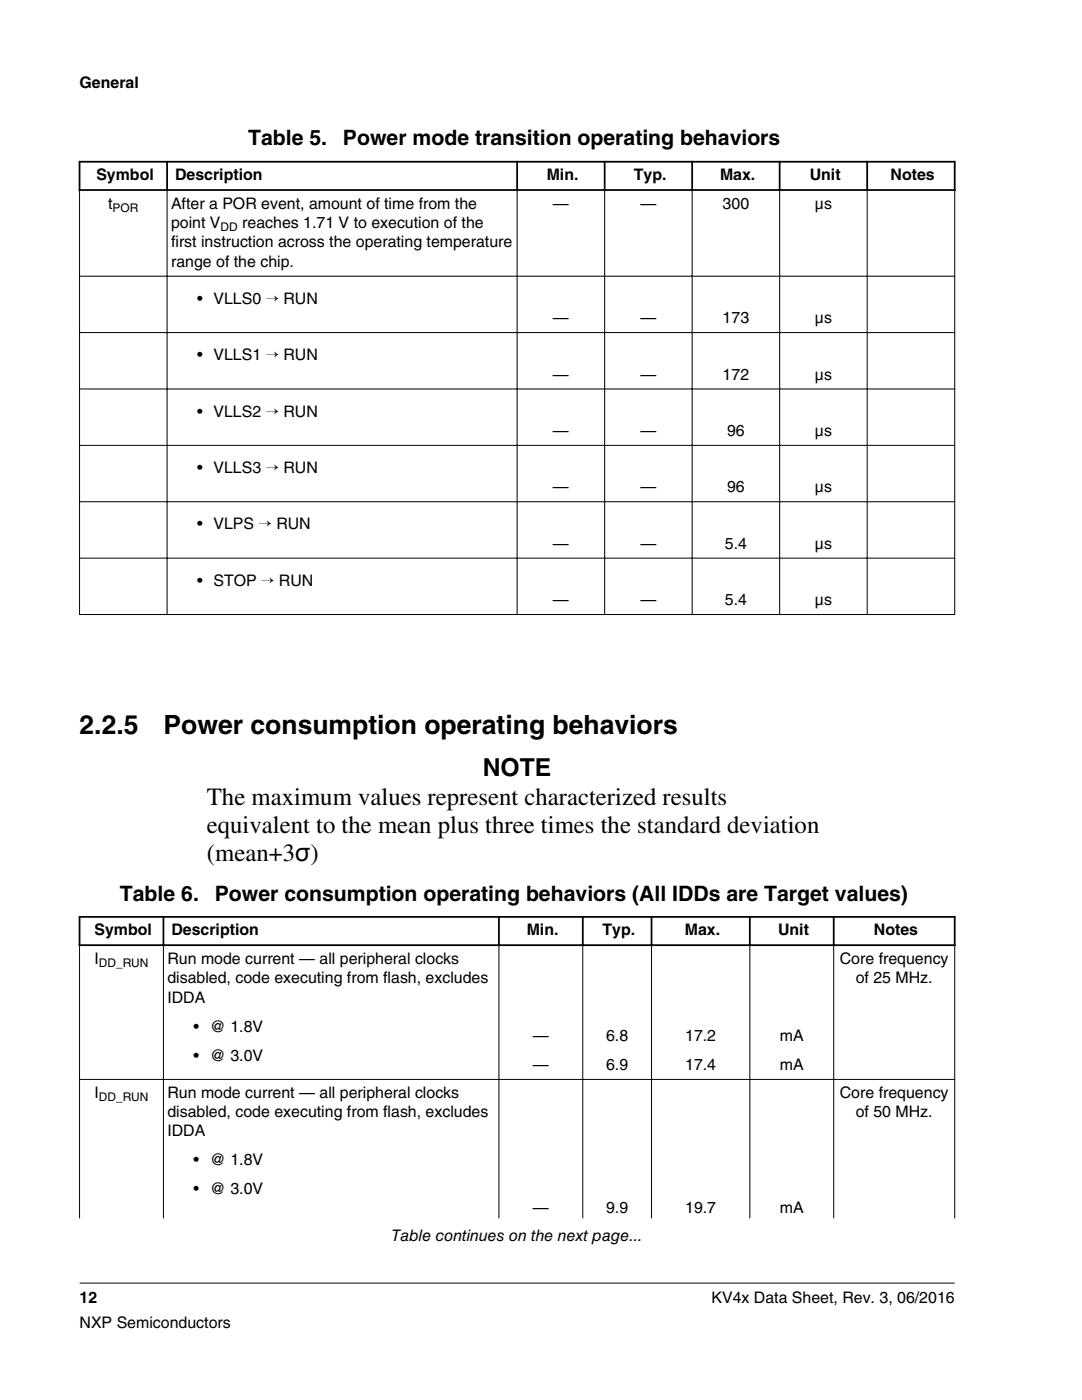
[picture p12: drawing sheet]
<svg xmlns="http://www.w3.org/2000/svg" width="216mm" height="279mm" viewBox="0 0 216 279" stroke-linecap="round" stroke-linejoin="round" font-family="sans-serif">
<defs><g id="words">
<g font-size="5.3">
<text x="15.9" y="146.4">2.2.5</text>
<text x="32.6" y="146.4">Power consumption operating behaviors</text>
</g>
<g font-size="4.9">
<text x="96.3" y="154.9">NOTE</text>
<text x="41.3" y="160.6">The maximum values represent characterized results</text>
<text x="41.3" y="166.2">equivalent to the mean plus three times the standard deviation</text>
<text x="41.3" y="171.9">(mean+3σ)</text>
</g>
<g font-size="4.2">
<text x="49.5" y="29">Table 5.</text>
<text x="68.4" y="29">Power mode transition operating behaviors</text>
<text x="23.9" y="179.9">Table 6.</text>
<text x="42.9" y="179.9">Power consumption operating behaviors (All IDDs are Target values)</text>
</g>
<g font-size="3.2">
<text x="15.9" y="17.5">General</text>
<text x="19.2" y="36">Symbol</text>
<text x="34.9" y="36">Description</text>
<text x="109.1" y="36">Min.</text>
<text x="126.5" y="36">Typ.</text>
<text x="143.7" y="36">Max.</text>
<text x="161.6" y="36">Unit</text>
<text x="177.7" y="36">Notes</text>
<text x="21.6" y="41.6">t</text>
<text x="34.1" y="41.6">After a POR event, amount of time from the</text>
<text x="110.3" y="41.6">—</text>
<text x="127.8" y="41.6">—</text>
<text x="144.2" y="41.6">300</text>
<text x="162.6" y="41.6">μs</text>
<text x="34.1" y="45.5">point V</text>
<text x="48.3" y="45.5">reaches 1.71 V to execution of the</text>
<text x="34.1" y="49.4">first instruction across the operating temperature</text>
<text x="34.1" y="53.3">range of the chip.</text>
<text x="39.4" y="60.6">• VLLS0 → RUN</text>
<text x="110.3" y="64.5">—</text>
<text x="127.8" y="64.5">—</text>
<text x="144.2" y="64.5">173</text>
<text x="162.6" y="64.5">μs</text>
<text x="39.4" y="71.9">• VLLS1 → RUN</text>
<text x="110.3" y="75.8">—</text>
<text x="127.8" y="75.8">—</text>
<text x="144.2" y="75.8">172</text>
<text x="162.6" y="75.8">μs</text>
<text x="39.4" y="83.1">• VLLS2 → RUN</text>
<text x="110.3" y="87">—</text>
<text x="127.8" y="87">—</text>
<text x="145.1" y="87">96</text>
<text x="162.6" y="87">μs</text>
<text x="39.4" y="94.4">• VLLS3 → RUN</text>
<text x="110.3" y="98.3">—</text>
<text x="127.8" y="98.3">—</text>
<text x="145.1" y="98.3">96</text>
<text x="162.6" y="98.3">μs</text>
<text x="39.4" y="105.6">• VLPS → RUN</text>
<text x="110.3" y="109.5">—</text>
<text x="127.8" y="109.5">—</text>
<text x="144.6" y="109.5">5.4</text>
<text x="162.6" y="109.5">μs</text>
<text x="39.4" y="116.9">• STOP → RUN</text>
<text x="110.3" y="120.8">—</text>
<text x="127.8" y="120.8">—</text>
<text x="144.6" y="120.8">5.4</text>
<text x="162.6" y="120.8">μs</text>
<text x="18.9" y="186.7">Symbol</text>
<text x="34.2" y="186.7">Description</text>
<text x="105.1" y="186.7">Min.</text>
<text x="120.2" y="186.7">Typ.</text>
<text x="136.6" y="186.7">Max.</text>
<text x="155.3" y="186.7">Unit</text>
<text x="174.4" y="186.7">Notes</text>
<text x="18.8" y="192.3">I</text>
<text x="33.4" y="192.3">Run mode current — all peripheral clocks</text>
<text x="33.4" y="196.2">disabled, code executing from flash, excludes</text>
<text x="167.6" y="192.3">Core frequency</text>
<text x="170.8" y="196.2">of 25 MHz.</text>
<text x="33.4" y="200.1">IDDA</text>
<text x="38.6" y="205.9">• @ 1.8V</text>
<text x="106.3" y="207.7">—</text>
<text x="120.9" y="207.7">6.8</text>
<text x="136.7" y="207.7">17.2</text>
<text x="155.6" y="207.7">mA</text>
<text x="38.6" y="211.7">• @ 3.0V</text>
<text x="106.3" y="213.5">—</text>
<text x="120.9" y="213.5">6.9</text>
<text x="136.7" y="213.5">17.4</text>
<text x="155.6" y="213.5">mA</text>
<text x="18.8" y="219">I</text>
<text x="33.4" y="219">Run mode current — all peripheral clocks</text>
<text x="167.6" y="219">Core frequency</text>
<text x="33.4" y="222.9">disabled, code executing from flash, excludes</text>
<text x="33.4" y="226.8">IDDA</text>
<text x="170.8" y="222.9">of 50 MHz.</text>
<text x="38.6" y="232.6">• @ 1.8V</text>
<text x="38.6" y="238.4">• @ 3.0V</text>
<text x="106.3" y="242.1">—</text>
<text x="120.9" y="242.1">9.9</text>
<text x="136.7" y="242.1">19.7</text>
<text x="155.6" y="242.1">mA</text>
<text x="78.1" y="247.7">Table continues on the next page...</text>
<text x="15.9" y="260">12</text>
<text x="142" y="260">KV4x Data Sheet, Rev. 3, 06/2016</text>
<text x="15.9" y="265">NXP Semiconductors</text>
</g>
<g font-size="2.4">
<text x="22.5" y="42.3">POR</text>
<text x="44" y="46.1">DD</text>
<text x="19.7" y="193">DD_RUN</text>
<text x="19.7" y="219.7">DD_RUN</text>
</g>
</g></defs>
<path d="M15.7 32.3h175M15.7 37.9h175M15.9 32.1v6M33.3 32.1v6M103.2 32.1v6M120.6 32.1v6M138.1 32.1v6M155.6 32.1v6M173 32.1v6M190.5 32.1v6" fill="none" stroke="#000" stroke-width=".35"/>
<g fill="none" stroke="#000" stroke-width=".2">
<path d="M15.9 38.1v84.6M33.3 37.7v85M103.2 37.7v85M120.6 37.7v85M138.1 37.7v85M155.6 37.7v85M173 37.7v85M190.5 38.1v84.6M15.8 55.1h174.8M15.8 66.4h174.8M15.8 77.6h174.8M15.8 88.9h174.8"/>
<path d="M15.8 100.1h174.8M15.8 111.4h174.8M15.8 122.6h174.8"/>
</g>
<g fill="#fff">
<path d="M15.9 176.3h174.6v72.5h-174.6z" fill-rule="evenodd"/>
<path d="M16.1 183.2h16.3v5.3h-16.3z" fill-rule="evenodd"/>
<path d="M32.8 183.2h66.6v5.3h-66.6z" fill-rule="evenodd"/>
<path d="M99.7 183.2h16.4v5.3h-16.4z" fill-rule="evenodd"/>
<path d="M116.5 183.2h13.3v5.3h-13.3z" fill-rule="evenodd"/>
<path d="M130.2 183.2h19.2v5.3h-19.2z" fill-rule="evenodd"/>
<path d="M149.8 183.2h16.4v5.3h-16.4z" fill-rule="evenodd"/>
<path d="M166.5 183.2h23.8v5.3h-23.8z" fill-rule="evenodd"/>
<path d="M16 188.8h16.5v26.5h-16.5z" fill-rule="evenodd"/>
<path d="M32.7 188.8h66.8v26.5h-66.8z" fill-rule="evenodd"/>
<path d="M99.6 188.8h16.6v26.5h-16.6z" fill-rule="evenodd"/>
<path d="M116.4 188.8h13.5v26.5h-13.5z" fill-rule="evenodd"/>
<path d="M130.1 188.8h19.4v26.5h-19.4z" fill-rule="evenodd"/>
<path d="M149.7 188.8h16.6v26.5h-16.6z" fill-rule="evenodd"/>
<path d="M166.4 188.8h24v26.5h-24z" fill-rule="evenodd"/>
<path d="M16 215.5h16.5v27.7h-16.5z" fill-rule="evenodd"/>
<path d="M32.7 215.5h66.8v27.7h-66.8z" fill-rule="evenodd"/>
<path d="M99.6 215.5h16.6v27.7h-16.6z" fill-rule="evenodd"/>
<path d="M116.4 215.5h13.5v27.7h-13.5z" fill-rule="evenodd"/>
<path d="M130.1 215.5h19.4v27.7h-19.4z" fill-rule="evenodd"/>
<path d="M149.7 215.5h16.6v27.7h-16.6z" fill-rule="evenodd"/>
<path d="M166.4 215.5h24v27.7h-24z" fill-rule="evenodd"/>
</g>
<path d="M15.7 183h175M15.7 188.6h175M15.9 182.8v6M32.6 182.8v6M99.6 182.8v6M116.3 182.8v6M130 182.8v6M149.6 182.8v6M166.4 182.8v6M190.5 182.8v6" fill="none" stroke="#000" stroke-width=".35"/>
<path d="M15.9 188.8v54.4M32.6 188.4v54.8M99.6 188.4v54.8M116.3 188.4v54.8M130 188.4v54.8M149.6 188.4v54.8M166.4 188.4v54.8M190.5 188.8v54.4M15.8 215.4h174.8M15.9 256.1h174.6" fill="none" stroke="#000" stroke-width=".2"/>
<use href="#words"/>
</svg>
